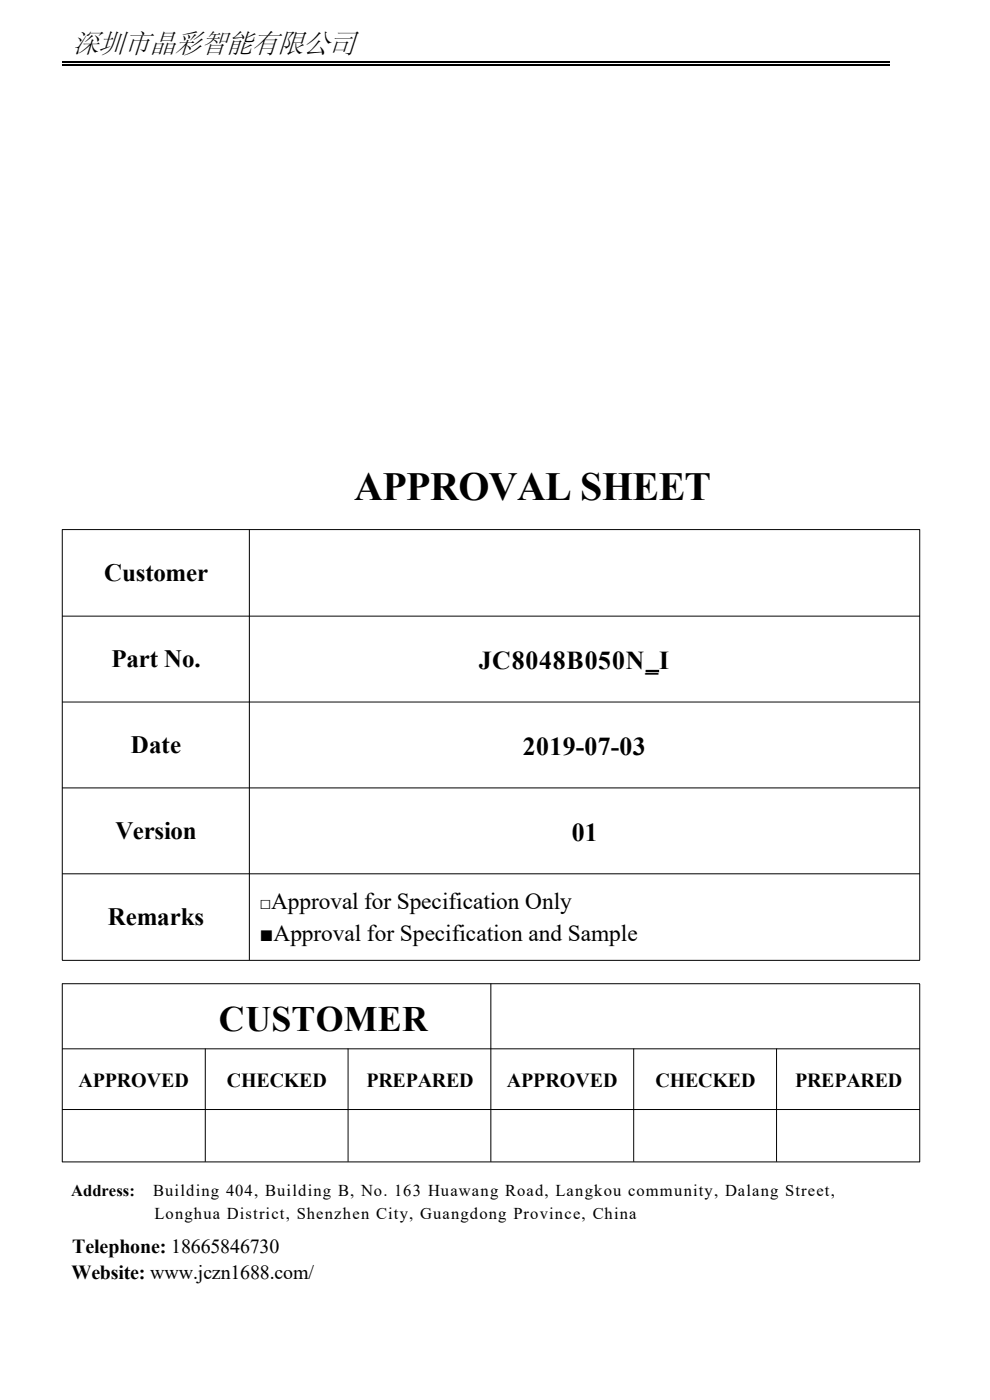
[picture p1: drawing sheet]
<svg xmlns="http://www.w3.org/2000/svg" width="210mm" height="297mm" viewBox="0 0 210 297" stroke-linecap="round" stroke-linejoin="round" font-family="sans-serif">
<defs><g id="words">
<text font-size="8.5" x="75.1" y="106">APPROVAL SHEET</text>
<text font-size="7.6" x="46.4" y="218.7">CUSTOMER</text>
<text font-size="5.7" x="15.5" y="10.9">深圳市晶彩智能有限公司</text>
<g font-size="5.5">
<text x="101.6" y="142">JC8048B050N_I</text>
<text x="110.9" y="160.2">2019-07-03</text>
<text x="121.3" y="178.5">01</text>
</g>
<g font-size="5.3">
<text x="22.1" y="123.2">Customer</text>
<text x="23.6" y="141.5">Part No.</text>
<text x="27.8" y="159.8">Date</text>
<text x="24.5" y="178">Version</text>
<text x="22.9" y="196.3">Remarks</text>
</g>
<g font-size="5">
<text x="57.5" y="192.9">Approval for Specification Only</text>
<text x="55.1" y="199.6">■Approval for Specification and Sample</text>
</g>
<g font-size="4.2">
<text x="55" y="192.9">□</text>
<text x="16.6" y="230.6">APPROVED</text>
<text x="48.1" y="230.6">CHECKED</text>
<text x="77.7" y="230.6">PREPARED</text>
<text x="107.5" y="230.6">APPROVED</text>
<text x="139.1" y="230.6">CHECKED</text>
<text x="168.7" y="230.6">PREPARED</text>
<text x="15.3" y="265.8">Telephone: 18665846730</text>
<text x="15.2" y="271.2">Website: www.jczn1688.com/</text>
</g>
<g font-size="3.5">
<text x="15.1" y="253.6">Address:</text>
<text x="32.5" y="253.6">Building 404, Building B, No. 163 Huawang Road, Langkou community, Dalang Street,</text>
<text x="32.8" y="258.5">Longhua District, Shenzhen City, Guangdong Province, China</text>
</g>
</g></defs>
<path d="M13.2 13.2h175.4M13.2 13.8h175.4" fill="none" stroke="#000" stroke-width=".34"/>
<path d="M136.9 142.4h2.9" fill="none" stroke="#000" stroke-width=".51"/>
<g fill="none" stroke="#000" stroke-width=".21">
<path d="M13.2 112.3h181.9M13.2 112.3v91.4M52.9 112.3v91.4M195.1 112.3v91.4M13.2 130.7h181.9M13.2 148.9h181.9M13.2 167.2h181.9M13.2 185.4h181.9M13.2 203.7h181.9M13.2 208.7h181.9M13.2 208.7v37.8M104.1 208.7v37.8"/>
<path d="M195.1 208.7v37.8M13.2 222.5h181.9M13.2 235.4h181.9M43.6 222.5v24M73.8 222.5v24M134.4 222.5v24M164.7 222.5v24M13.2 246.5h181.9"/>
</g>
<use href="#words"/>
</svg>
